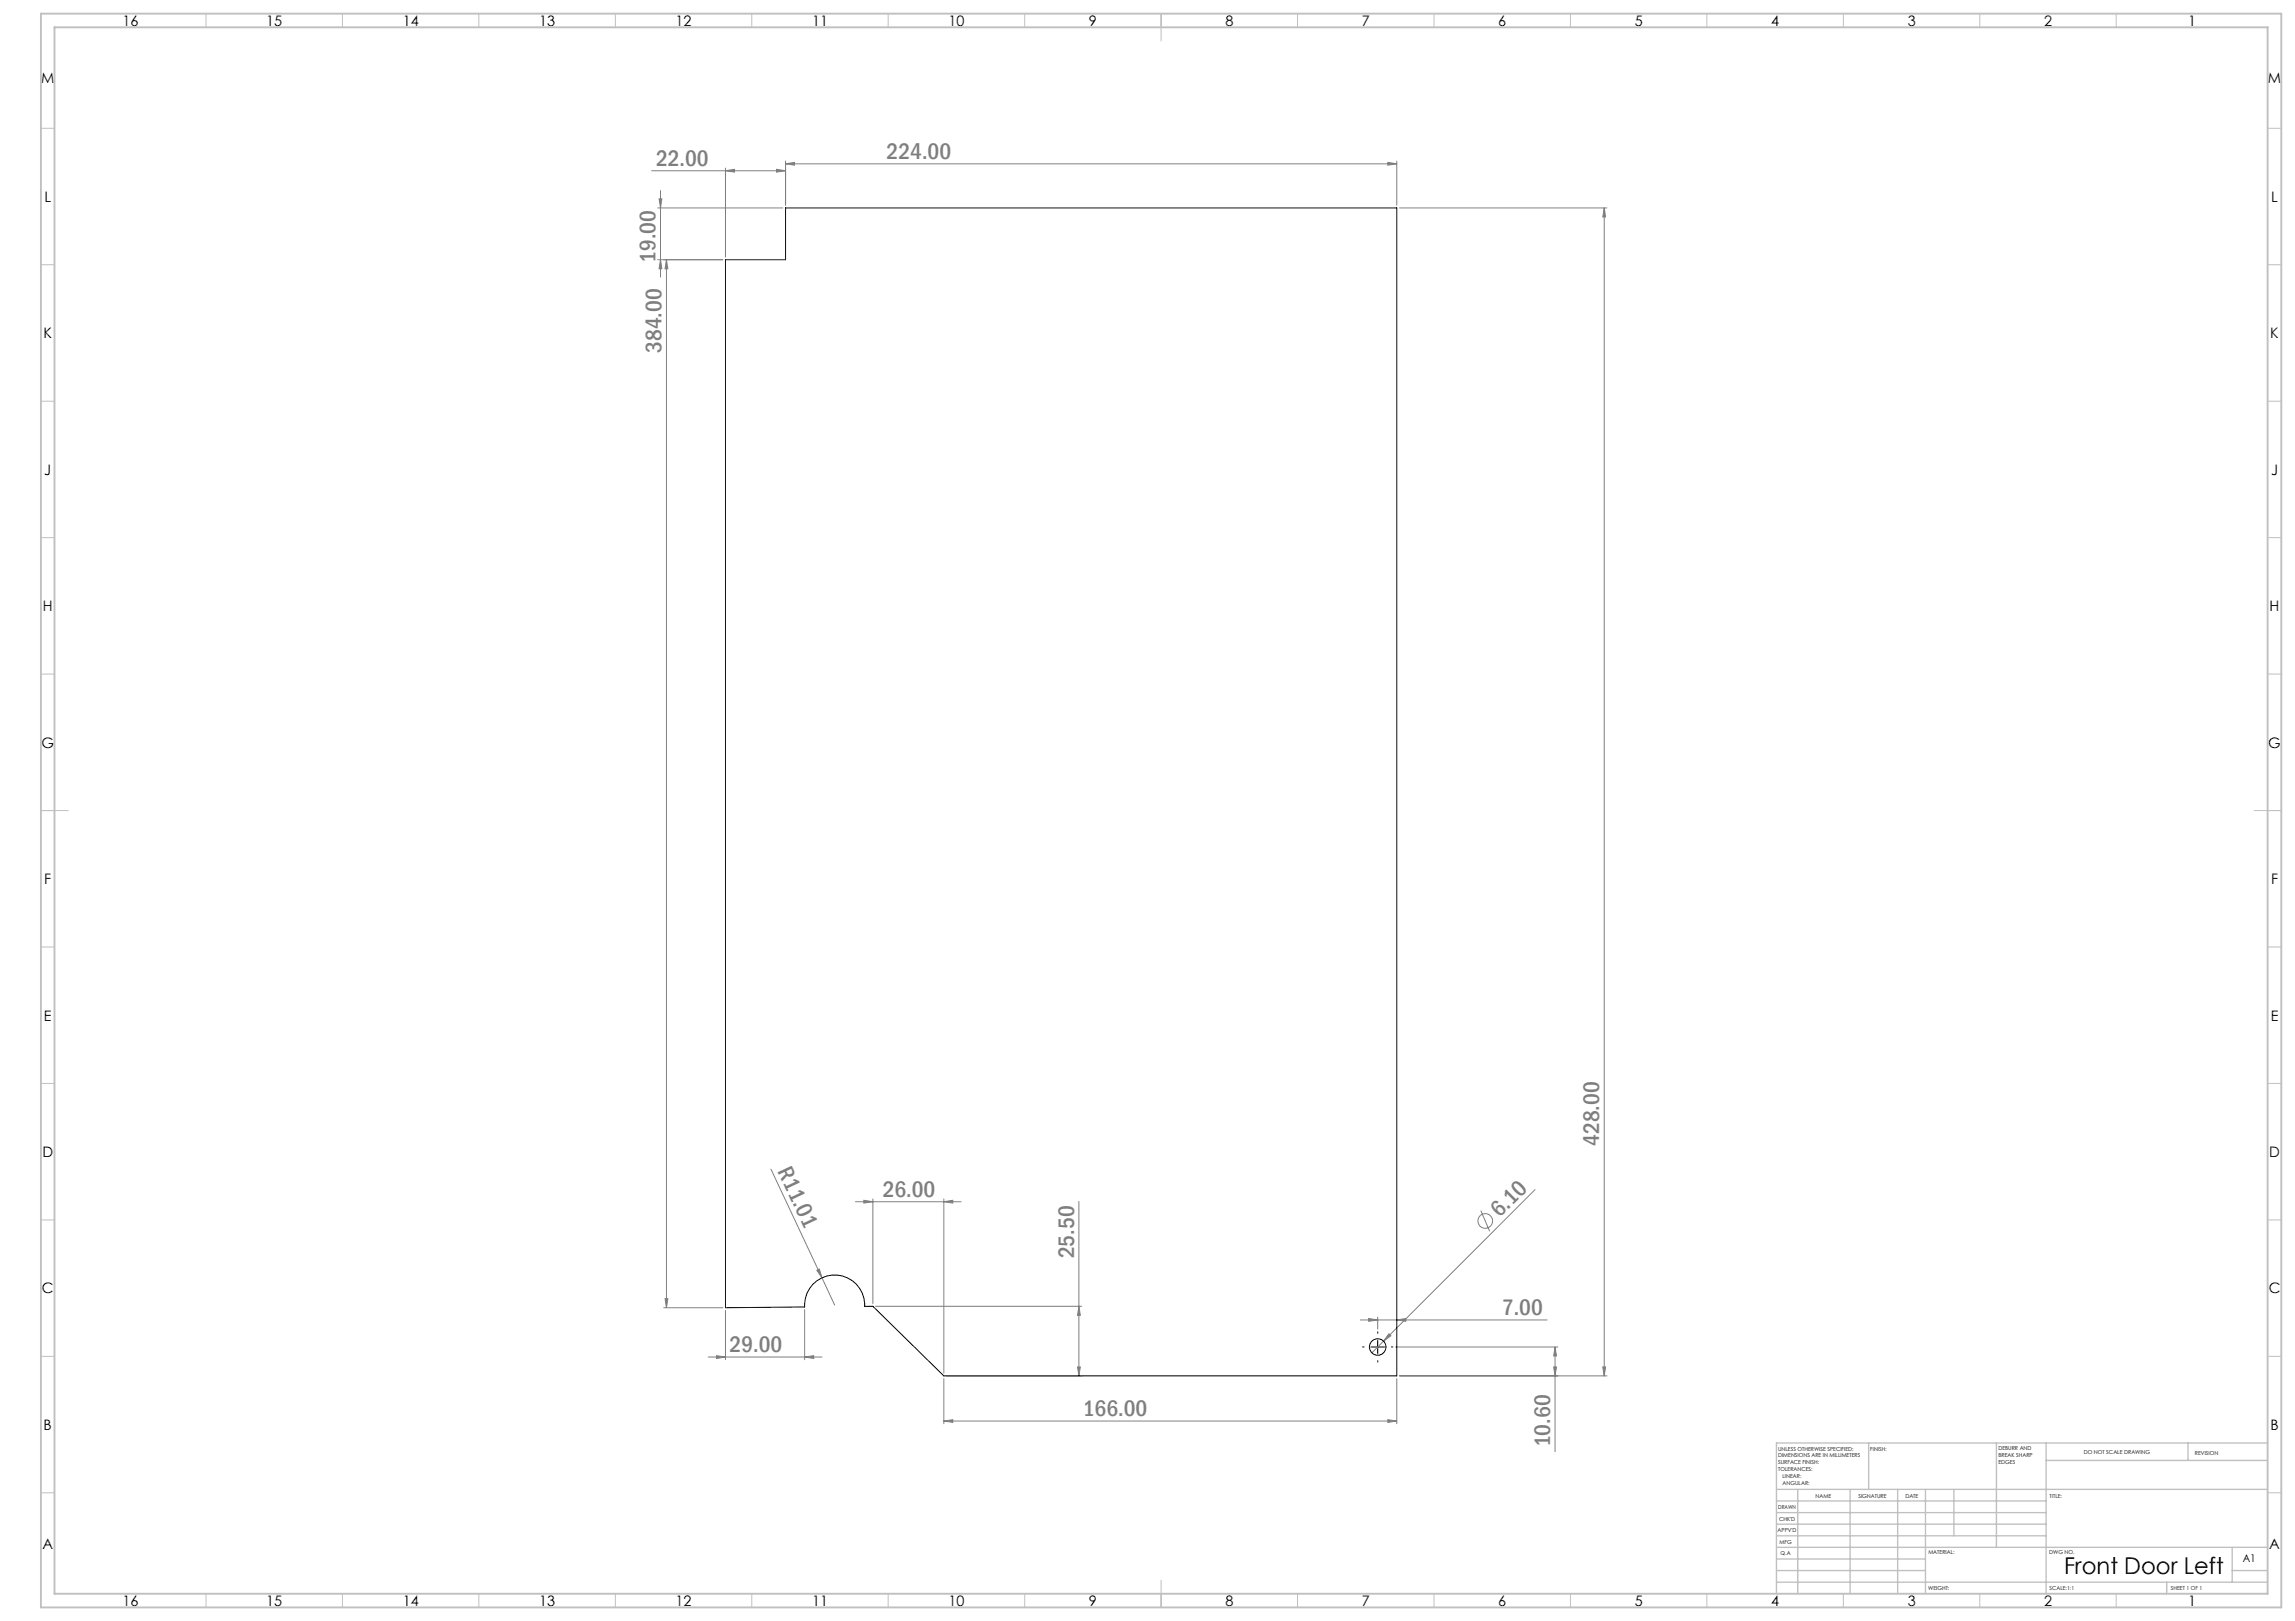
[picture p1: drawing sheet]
<svg xmlns="http://www.w3.org/2000/svg" width="841mm" height="594mm" viewBox="0 0 841 594" stroke-linecap="round" stroke-linejoin="round" font-family="sans-serif">
<defs><g id="words">
<g font-size="8.5" fill="#808080">
<text x="324.9" y="58.2">224.00</text>
<text x="240.4" y="60.7">22.00</text>
<text x="240.2" y="96.2" transform="rotate(-90 240.2 96.2)">19.00</text>
<text x="242.4" y="129.4" transform="rotate(-90 242.4 129.4)">384.00</text>
<text x="586.1" y="420" transform="rotate(-90 586.1 420)">428.00</text>
<text x="284.8" y="429.1" transform="rotate(65 284.8 429.1)">R11.01</text>
<text x="323.5" y="438.5">26.00</text>
<text x="549.5" y="446.4" transform="rotate(-45 549.5 446.4)">6.10</text>
<text x="393.6" y="461.1" transform="rotate(-90 393.6 461.1)">25.50</text>
<text x="550.4" y="481.9">7.00</text>
<text x="267.4" y="495.4">29.00</text>
<text x="396.8" y="518.9">166.00</text>
<text x="568.1" y="530.4" transform="rotate(-90 568.1 530.4)">10.60</text>
</g>
<text font-size="8.5" x="756.4" y="576.7">Front Door Left</text>
<g font-size="5.3">
<text x="44.8" y="9.5">16</text>
<text x="97.6" y="9.5">15</text>
<text x="147.6" y="9.5">14</text>
<text x="197.6" y="9.5">13</text>
<text x="247.6" y="9.5">12</text>
<text x="297.6" y="9.5">11</text>
<text x="347.6" y="9.5">10</text>
<text x="399.1" y="9.5">9</text>
<text x="449.1" y="9.5">8</text>
<text x="499.1" y="9.5">7</text>
<text x="549.1" y="9.5">6</text>
<text x="599.1" y="9.5">5</text>
<text x="649.1" y="9.5">4</text>
<text x="699.1" y="9.5">3</text>
<text x="749.1" y="9.5">2</text>
<text x="801.8" y="9.5">1</text>
<text x="15.1" y="30.5">M</text>
<text x="831.1" y="30.5">M</text>
<text x="16.3" y="74">L</text>
<text x="832.3" y="74">L</text>
<text x="16" y="124">K</text>
<text x="832" y="124">K</text>
<text x="16.2" y="174">J</text>
<text x="832.2" y="174">J</text>
<text x="15.7" y="224">H</text>
<text x="831.7" y="224">H</text>
<text x="15.2" y="274">G</text>
<text x="831.2" y="274">G</text>
<text x="16.2" y="324">F</text>
<text x="832.2" y="324">F</text>
<text x="16.1" y="374">E</text>
<text x="832.1" y="374">E</text>
<text x="15.5" y="424">D</text>
<text x="831.5" y="424">D</text>
<text x="15.4" y="474">C</text>
<text x="831.4" y="474">C</text>
<text x="16" y="524">B</text>
<text x="832" y="524">B</text>
<text x="15.5" y="567.5">A</text>
<text x="831.5" y="567.5">A</text>
<text x="44.8" y="588.5">16</text>
<text x="97.6" y="588.5">15</text>
<text x="147.6" y="588.5">14</text>
<text x="197.6" y="588.5">13</text>
<text x="247.6" y="588.5">12</text>
<text x="297.6" y="588.5">11</text>
<text x="347.6" y="588.5">10</text>
<text x="399.1" y="588.5">9</text>
<text x="449.1" y="588.5">8</text>
<text x="499.1" y="588.5">7</text>
<text x="549.1" y="588.5">6</text>
<text x="599.1" y="588.5">5</text>
<text x="649.1" y="588.5">4</text>
<text x="699.1" y="588.5">3</text>
<text x="749.1" y="588.5">2</text>
<text x="801.8" y="588.5">1</text>
</g>
<text font-size="3.9" x="821.9" y="572.5">A1</text>
<g font-size="2">
<text x="651.6" y="531.6">UNLESS OTHERWISE SPECIFIED:</text>
<text x="685.4" y="531.6">FINISH:</text>
<text x="732.3" y="531.5">DEBURR AND</text>
<text x="732.3" y="534">BREAK SHARP</text>
<text x="763.6" y="533">DO NOT SCALE DRAWING</text>
<text x="804.3" y="533.2">REVISION</text>
<text x="651.6" y="534.1">DIMENSIONS ARE IN MILLIMETERS</text>
<text x="651.6" y="536.6">SURFACE FINISH:</text>
<text x="651.6" y="539.1">TOLERANCES:</text>
<text x="732.3" y="536.5">EDGES</text>
<text x="653.2" y="541.6">LINEAR:</text>
<text x="653.2" y="544.1">ANGULAR:</text>
<text x="665.3" y="549">NAME</text>
<text x="681" y="548.9">SIGNATURE</text>
<text x="698.2" y="548.9">DATE</text>
<text x="751.1" y="548.9">TITLE:</text>
<text x="651.6" y="553.1">DRAWN</text>
<text x="651.9" y="557.3">CHK'D</text>
<text x="651.4" y="561.4">APPV'D</text>
<text x="652.1" y="565.8">MFG</text>
<text x="652.5" y="570">Q.A</text>
<text x="706.6" y="569.5">MATERIAL:</text>
<text x="751" y="569.5">DWG NO.</text>
<text x="706.6" y="582.5">WEIGHT:</text>
<text x="751.1" y="582.6">SCALE:1:1</text>
<text x="795.5" y="582.6">SHEET 1 OF 1</text>
</g>
</g></defs>
<g fill="none" stroke="#808080" stroke-width=".37">
<path d="M287.9 59v16.2M508.6 59.5l3.2 .5-3.2 .5zM511.8 59v16.2M238.8 62.6h49.1M241 76.2h45.8M241.5 72.9h1l-.5 3.3zM242 69.8v31.7M265.9 62.6l3.3-.6v1.1zM265.9 61.6v32.6M284.6 62l3.3 .6-3.3 .5zM287.9 60l3.2-.5v1zM287.9 60h223.9"/>
<path d="M512.9 76.2h76M587.9 76.2l.5 3.3h-1.1zM587.9 76.2v428M241 95.2h23.9M242 95.2l.5 3.3h-1zM244.2 95.2l.5 3.3h-1zM244.2 95.2v384M282.5 428.4l18.7 39.8M316.5 439.8l3.4 .6-3.4 .5zM319.9 439.3v38.4M345.9 439.3v63.9M562.5 435.9l-59.8 59.9"/>
<path d="M313.5 440.4h38.7M345.9 440.4l3.2-.6v1.1zM395.4 440.2v64M542.6 443.6l3.3 7.6M243.2 479.2h21.7M243.7 475.9h1l-.5 3.3zM294.9 479.9v18.4M299.3 465.5l.9-.5 1 3.2zM301.2 468.2l4.7 10M320.9 478.7h75.5M395.4 478.7l.5 3.3h-1zM259.5 497.3h41.7"/>
<path d="M262.6 496.8l3.3 .5-3.3 .5zM265.9 480.2v18.1M294.9 497.3l3.3-.5v1zM498.5 483.7h68.4M501.5 483.2l3.4 .5-3.4 .5zM504.9 482.7v4.3M509 488.7l.7 .8-2.7 1.9zM511.4 493.6h59.5M511.8 483.7l3.4-.5v1zM569.8 493.6v38.4M569.8 493.6l.6 3.3h-1.1zM345.9 505.2v16.5"/>
<path d="M346.9 504.2h49.5M394.9 500.9h1l-.5 3.3zM511.8 505.2v16.5M512.9 504.2h76M569.3 500.9h1.1l-.6 3.3zM587.3 500.9h1.1l-.5 3.3zM345.9 520.7l3.2-.5v1zM345.9 520.7h165.9M508.6 520.2l3.2 .5-3.2 .5z"/>
<circle cx="544.3" cy="447.4" r="2.68"/>
</g>
<path d="M499.9 493.6h-.6M504.9 488.6v-.6M504.9 498.6v.5M509.9 493.6h.5" fill="none" stroke="#000" stroke-width=".37" stroke-dasharray="15.2 1.3 1.3 1.3"/>
<path d="M502.4 493.6h5M504.9 491.1v5" fill="none" stroke="#000" stroke-width=".37"/>
<g fill="none" stroke="#c0c0c0" stroke-width=".37">
<path d="M75.5 5v5M125.5 5v5M175.5 5v5M225.5 5v5M275.5 5v5M325.5 5v5M375.5 5v5M425.5 5v10M475.5 5v5M525.5 5v5M575.5 5v5M625.5 5v5"/>
<path d="M675.5 5v5M725.5 5v5M775.5 5v5M15 47h5M831 47h5M15 97h5M831 97h5M15 147h5M831 147h5M15 197h5M831 197h5M15 247h5"/>
<path d="M831 247h5M15 297h10M826 297h10M15 347h5M831 347h5M15 397h5M831 397h5M15 447h5M831 447h5M15 497h5M831 497h5M15 547h5"/>
<path d="M831 547h5M425.5 579v10M75.5 584v5M125.5 584v5M175.5 584v5M225.5 584v5M275.5 584v5M325.5 584v5M375.5 584v5M475.5 584v5M525.5 584v5M575.5 584v5"/>
<path d="M625.5 584v5M675.5 584v5M725.5 584v5M775.5 584v5"/>
</g>
<g fill="none" stroke="#c0c0c0" stroke-width=".5">
<path d="M684.8 528.8v17M731.6 528.8v38.2M749.8 528.8v55.2M749.8 535.2h81.2M801.8 528.8v6.4M831 528.8h-180v55.2M651 545.8h180M651 558.5h98.8M651 554.3h98.8M651 550h98.8M658.8 545.8v38.2M678 545.8v38.2"/>
<path d="M695.4 545.8v38.2M705.6 545.8v38.2M716 545.8v17M651 579.8h180M651 562.8h98.8M651 575.5h54.6M651 571.3h54.6M651 567h180M794 579.8v4.2M818 575.5h13M818 567v12.8"/>
</g>
<path d="M15 5h821v584h-821zM20 10h811v574h-811z" fill="none" stroke="#c0c0c0" stroke-width=".7"/>
<g fill="#808080">
<path d="M299.3 465.5l.9-.5 1 3.2z"/>
<path d="M509 488.7l.7 .8-2.7 1.9z"/>
<path d="M508.6 59.5l3.2 .5-3.2 .5zM287.9 60l3.2-.5v1zM511.8 483.7l3.4-.5v1zM501.5 483.2l3.4 .5-3.4 .5z"/>
<path d="M265.9 62.6l3.3-.6v1.1zM284.6 62l3.3 .6-3.3 .5zM345.9 520.7l3.2-.5v1zM508.6 520.2l3.2 .5-3.2 .5zM316.5 439.8l3.4 .6-3.4 .5zM345.9 440.4l3.2-.6v1.1zM262.6 496.8l3.3 .5-3.3 .5zM294.9 497.3l3.3-.5v1z"/>
<path d="M242 95.2l.5 3.3h-1zM241.5 72.9h1l-.5 3.3z"/>
<path d="M244.2 95.2l.5 3.3h-1zM243.7 475.9h1l-.5 3.3zM587.9 76.2l.5 3.3h-1.1zM587.3 500.9h1.1l-.5 3.3zM395.4 478.7l.5 3.3h-1zM394.9 500.9h1l-.5 3.3zM569.8 493.6l.6 3.3h-1.1zM569.3 500.9h1.1l-.6 3.3z"/>
</g>
<g fill="none" stroke="#000" stroke-width=".37">
<path d="M265.9 95.2h22v-19h223.9v428h-165.9l-26-25.5h-3a11 11 0 0 0-11.2-11.5 11 11 0 0 0-10.8 11.7l-29 .3z"/>
<circle cx="504.8" cy="493.6" r="3"/>
</g>
<use href="#words"/>
</svg>
